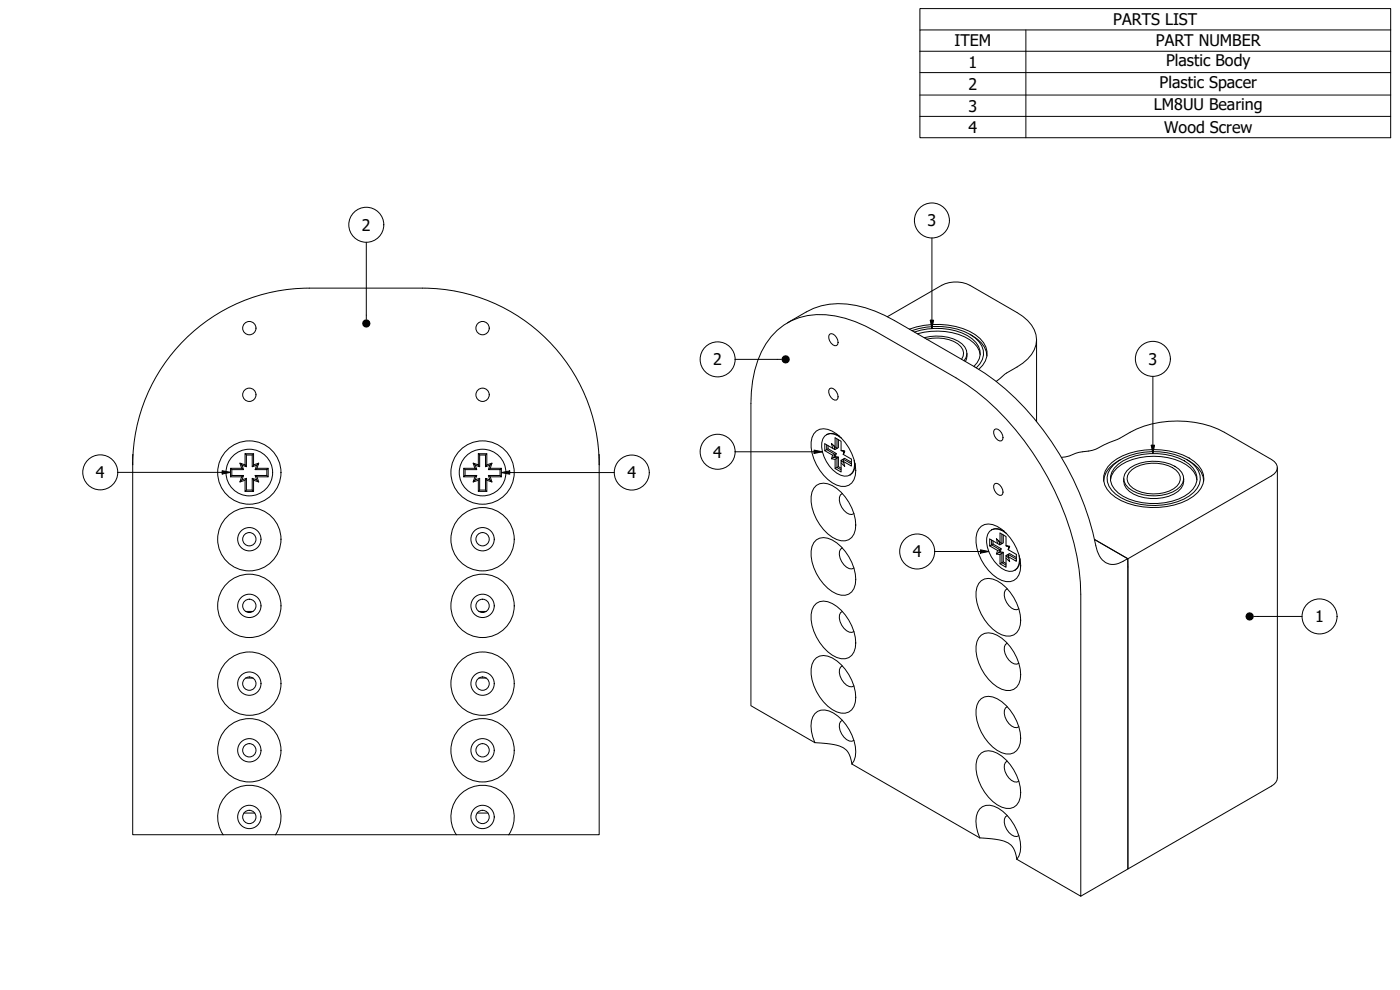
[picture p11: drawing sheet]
<svg xmlns="http://www.w3.org/2000/svg" width="420mm" height="297mm" viewBox="0 0 420 297" stroke-linecap="round" stroke-linejoin="round" font-family="sans-serif">
<defs><g id="words">
<g font-size="4.8">
<text x="334.1" y="7.5">PARTS LIST</text>
<text x="286.5" y="13.9">ITEM</text>
<text x="346.9" y="13.9">PART NUMBER</text>
<text x="290.7" y="20.3">1</text>
<text x="349.9" y="19.9">Plastic Body</text>
<text x="290.7" y="26.9">2</text>
<text x="348" y="26.5">Plastic Spacer</text>
<text x="290.7" y="33.5">3</text>
<text x="346.3" y="33">LM8UU Bearing</text>
<text x="290.7" y="39.9">4</text>
<text x="349.4" y="39.9">Wood Screw</text>
<text x="108.6" y="69.2">2</text>
<text x="278.4" y="67.9">3</text>
<text x="214.1" y="109.6">2</text>
<text x="344.7" y="109.5">3</text>
<text x="214.1" y="137.3">4</text>
<text x="28.8" y="143.5">4</text>
<text x="188.3" y="143.5">4</text>
<text x="273.9" y="167.2">4</text>
<text x="394.7" y="186.7">1</text>
</g>
</g></defs>
<!-- layer: Visible (ISO) -->
<g fill="none" stroke="#000" stroke-width=".3">
<path d="M236.3 96.8l5.7-3.2a21.8 21.8 0 0 1 17.7-1.2l5.9 2.2 2.9 1.6 24 13.9a78.8 78.8 0 0 1 29.6 33.8 89.3 89.3 0 0 1 7.2 21.5 4.9 4.9 0 0 0 7.7 3l1.4-.8 .1 93.1-14.1 8.2M266.3 95l16.3-9.4a9.3 9.3 0 0 1 8.5 0l14.1 8.2a10 10 0 0 1 5.9 8.1 10 10 0 0 1-5.9 8.2 22.9 22.9 0 0 0-6.2 4.3M272.9 98.8a23.6 23.6 0 0 1 19.8 1.6 6.1 6.1 0 0 1 2.2 9.2l-1.1 1.2M273.7 99.2a22.2 22.2 0 0 1 17.4 1.1 7 7 0 0 1 4.1 6.2l-.4 1.4-.7 1.3-1.1 1.2M274.4 99.6a19.9 19.9 0 0 1 17.4 2.1 5.1 5.1 0 0 1 .5 8.2M249 100.3a1.53 1.53 0 0 1 2.1 1 1.75 1.75 0 0 1 0 2.4 2.4 2.4 0 0 1-2.1-3.4zM249 116.6a1.53 1.53 0 0 1 2.1 1 1.75 1.75 0 0 1 0 2.4 2.4 2.4 0 0 1-2.1-3.4zM275.3 100.1a20.2 20.2 0 0 1 15.7 1.8 6.4 6.4 0 0 1 3.2 4.5M277.4 101.3a13.5 13.5 0 0 1 11.3 1.9 3.5 3.5 0 0 1 .6 5M278.1 101.8a11.4 11.4 0 0 1 10.2 2.2 2.92 2.92 0 0 1 .3 3.8M290.2 106l-.1 1.7-.4 .8M291.1 100.3a8.2 8.2 0 0 1 5.1 6.5"/>
<path d="M311.1 101.9v24.6M39.8 139.5a53 53 0 0 1 53-53h34a53 53 0 0 1 53 53M39.8 139.5v111h112.9M39.9 136.5l-.1 3M72 139l1.5 .5 .5 .5-1.4-.4zM72 139l.5 1.5 .6 .4-.5-1.3M73.5 136.1v3.4M74 136.5v3.5M76.1 139.5v-3.4l-.4 .4v3.5M76.1 136.1h-2.6l.5 .4h1.7M77.6 139l-1.5 .5-.4 .5 1.3-.4M142 139l1.6 .5 .3 .5-1.3-.4z"/>
<path d="M142 139l.5 1.5 .6 .4-.5-1.3M143.6 136.1v3.4M143.9 136.5v3.5M146.1 139.5v-3.4l-.4 .4v3.5M146.1 136.1h-2.5l.3 .4h1.8M147.6 139l-1.5 .5-.4 .5 1.3-.4M179.7 136.5l.1 3M179.8 139.5v111h-27.1M245 129.3a4.4 4.4 0 0 1 4.8 .1 14.3 14.3 0 0 1 6.9 13.3 3.7 3.7 0 0 1-5.6 2.9 14.3 14.3 0 0 1-7.7-12.9l.3-1.4 .5-1.1zM247.5 135.2l2.4 1.4 .7-.3-.3 .9 .4-.2M248 130.4a3.3 3.3 0 0 1 3.8 .4l-.1-.1M248.1 133.5v1.4l.4-.2"/>
<path d="M248.5 133.7v1l2.5 1.4-.3 .9 .9 .2v2.8l.8 .5M249.9 134.5l-2.4-1.4v2.1l.6-.3 2.5 1.4 .4-.2M249.9 136.6l-.4 1 .8-.4 .9 .2M250.3 133.8l.3 1.1-.7-.4-.4-1.5 1.7 1.5M250.6 134.1v-2.7l1.8 1v2.7M250.6 137.8v2.8l.6-.3 1.2 .7M250.9 134.3l.1 .4-.4 .2M251.2 137.4l-.6 .4-1.1-.2M251.2 131.7v2.8M251.2 137.4v2.9l.4-.3M251.6 131.9v2.4l-.4 .2M251.6 137.2l-.4 .2"/>
<path d="M252.4 138.9l1.1 1-.5-2.1 2.5 1.4M252.6 131.5a3.9 3.9 0 0 0-5.1-.6 7 7 0 0 0 .5 7.6 7 7 0 0 0 6.4 4.3 3.1 3.1 0 0 0 2.1-3.3l-.1-1.4M253 137.8l.5-.3 2 1.2M253.1 138.1l-.3-.2-.4 .2M253.2 136.4l.3-1.1-.5 1 2.5 1.5v2l-2.3-1.3M253.3 138.9l-.9-.8v3.5l-1.8-1M253.5 135.3l-1.1-.2 1 .3M256.6 139.2v-.1a3.5 3.5 0 0 1-1.6 3.5M298.5 128.9a1.53 1.53 0 0 1 2.1 .9 1.74 1.74 0 0 1 0 2.5 2.4 2.4 0 0 1-2.1-3.4zM318.5 137.2a10.5 10.5 0 0 0 4.4-1.2l2.1-.5a11.4 11.4 0 0 0 6.3-2l1.7-.8a22.2 22.2 0 0 0 6.2-3 31.3 31.3 0 0 1 28.3 0l14.1 8.2a2.59 2.59 0 0 1 1.7 2.4 2.59 2.59 0 0 1-1.7 2.5l-43.1 24.9M333.7 138.8a22 22 0 0 1 19.3-3 10.8 10.8 0 0 1 8.2 6.6 6.2 6.2 0 0 1-3.1 6.5 22.8 22.8 0 0 1-23.3 .3 6.2 6.2 0 0 1-3.1-7.9l.8-1.3zM334.2 139.4a20 20 0 0 1 18.2-3.1 10 10 0 0 1 7.7 6.3 5.9 5.9 0 0 1-3.2 6.2 21.1 21.1 0 0 1-22.1-.5 5.5 5.5 0 0 1-.6-8.9z"/>
<path d="M335.6 139.3a19.3 19.3 0 0 1 21.3 0 5.1 5.1 0 0 1 0 8.6 19.3 19.3 0 0 1-21.3 0 5.1 5.1 0 0 1 0-8.6zM336.3 137.9a8.2 8.2 0 0 0-5.1 6.5M356.1 137.9a8.2 8.2 0 0 1 5.1 6.5M69.2 140.5v2.6l.4-.4h3.5M69.2 143.1h3.3l.6-.4-.5 1.3M69.6 140.9v1.8M72.5 140.5h-3.3l.4 .4h3.5M72.5 143.1l-.5 1.5 .6-.6 1.4-.5M73.5 144.1v3.3l.5-.4h1.7M74 143.5l-.5 .6-1.5 .5M74 143.5v3.5M75.7 143.5v3.5l.4 .4h-2.6"/>
<path d="M76.6 140.9l.5-.4h3.4l-.4 .4zM76.6 142.7l.4 1.3 .6 .6-1.5-.5M77 144l-1.3-.5 .4 .6v3.3M77.1 140.5l.5-1.5-.6 .6-.4 1.3M80.1 142.7h-3.5l.5 .4 .5 1.5M80.1 140.9v1.8l.4 .4h-3.4M80.5 140.5v2.6M139.2 140.5v2.6l.4-.4h3.5M139.2 143.1h3.3l.6-.4-.5 1.3M139.6 140.9v1.8M142.5 140.5h-3.3l.4 .4h3.5M142.5 143.1l-.5 1.5 .6-.6 1.3-.5"/>
<path d="M143.6 144.1v3.3l.3-.4h1.8M143.9 143.5l-.3 .6-1.6 .5M143.9 143.5v3.5M145.7 143.5v3.5l.4 .4h-2.5M146.6 140.9l.5-.4h3.4l-.4 .4zM146.6 142.7l.4 1.3 .6 .6-1.5-.5M147 144l-1.3-.5 .4 .6v3.3M147.1 140.5l.5-1.5-.6 .6-.4 1.3M150.1 142.7h-3.5l.5 .4 .5 1.5M150.1 140.9v1.8l.4 .4h-3.4M150.5 140.5v2.6M245 145.6a4.4 4.4 0 0 1 4.8 .1 14.3 14.3 0 0 1 6.9 13.3 3.7 3.7 0 0 1-5.6 2.9 14.3 14.3 0 0 1-7.7-12.9l.3-1.4 .5-1.1z"/>
<path d="M252.8 148.1a2.31 2.31 0 0 0-.7 3 4.5 4.5 0 0 0 3.6 3.3l.6-.3M294.5 157.9a4.3 4.3 0 0 1 4.8 0 14.3 14.3 0 0 1 6.9 13.3 3.7 3.7 0 0 1-5.6 2.9 14.3 14.3 0 0 1-7.7-12.9l.3-1.3 .5-1.2zM297.5 159a3.3 3.3 0 0 1 3.8 .3h-.1M298.5 145.2a1.53 1.53 0 0 1 2.1 1 1.74 1.74 0 0 1 0 2.4 2.4 2.4 0 0 1-2.1-3.4zM333.3 144a8.4 8.4 0 0 1 6.6-6.2 20.3 20.3 0 0 1 16 1.6 6.4 6.4 0 0 1 3.3 4.6M337.2 143.6a4.4 4.4 0 0 0 3 4.7 13.7 13.7 0 0 0 13.3-.8 4 4 0 0 0 1.7-3.9M338.2 141.2a12.9 12.9 0 0 1 14.4-1.3 4 4 0 0 1 2.3 5 9.3 9.3 0 0 1-8.2 3.9 10.5 10.5 0 0 1-8.9-3.4 3.3 3.3 0 0 1 .4-4.2zM339.7 140.9a11.8 11.8 0 0 1 13.3 .2 3.3 3.3 0 0 1-.8 5.6 12.2 12.2 0 0 1-12.2-.2 3.2 3.2 0 0 1-.3-5.6zM383.4 140.3v93.1a3 3 0 0 1-1.8 2.5l-43.1 24.8v-93l-10-5.8 9.9 5.7M245 162a4.4 4.4 0 0 1 4.8 0 14.3 14.3 0 0 1 6.9 13.3 3.7 3.7 0 0 1-5.6 2.9 14.3 14.3 0 0 1-7.7-12.9l.3-1.4 .5-1.1zM252.8 164.4a2.31 2.31 0 0 0-.7 3.1 4.5 4.5 0 0 0 3.6 3.2l.6-.3M294.5 174.2a4.3 4.3 0 0 1 4.8 .1 14.3 14.3 0 0 1 6.9 13.3 3.7 3.7 0 0 1-5.6 2.9 14.3 14.3 0 0 1-7.7-12.9l.3-1.4 .5-1.1z"/>
<path d="M297 163.8l2.4 1.4 .7-.3-.3 .9 .4-.2M297.6 162v1.5l.4-.3M298 162.3v.9l2.5 1.5-.3 .9 .9 .1v2.9l.8 .5M299.4 163.1l-2.4-1.4v2.1l.6-.3 2.5 1.4 .4-.2M299.4 165.2l-.4 1 .8-.4 .9 .2M299.8 162.3l.3 1.2-.7-.4-.4-1.5 1.7 1.5M300.1 162.7v-2.8l1.8 1.1v2.7M300.1 166.4v2.8l.6-.4 1.2 .7M300.4 162.9l.1 .3-.4 .3M300.7 166l-.6 .4-1.1-.2M300.7 160.3v2.8M300.7 166v2.8l.4-.2"/>
<path d="M301.1 160.5v2.4l-.4 .2M301.1 165.7l-.4 .3M301.9 167.5l1.1 1-.5-2.2 2.5 1.5M302.1 160.1a3.9 3.9 0 0 0-5.1-.7 7 7 0 0 0 .5 7.7 7 7 0 0 0 6.4 4.3 3.1 3.1 0 0 0 2.1-3.4l-.1-1.3M302.3 176.6a2.31 2.31 0 0 0-.7 3.1 4.4 4.4 0 0 0 3.5 3.2l.7-.2M302.5 166.3l.5-.2 2 1.2M302.6 166.7l-.3-.3-.4 .3M302.7 165l.3-1.1-.5 1 2.5 1.4v2.1l-2.3-1.4M302.8 167.5l-.9-.8v3.5l-1.8-1M303 163.9l-1.1-.2 .9 .3M306.1 167.8v-.1a3.5 3.5 0 0 1-1.6 3.4M73.7 183.5h2.2"/>
<path d="M143.7 183.5h2.2M245 197.4a4.4 4.4 0 0 1 4.8 0 14.3 14.3 0 0 1 6.9 13.3 3.7 3.7 0 0 1-5.6 2.9 14.3 14.3 0 0 1-7.7-12.9l.3-1.4 .5-1.1zM245 181a4.4 4.4 0 0 1 4.8 .1 14.3 14.3 0 0 1 6.9 13.3 3.7 3.7 0 0 1-5.6 2.9 14.3 14.3 0 0 1-7.7-12.9l.3-1.4 .5-1.1zM252.8 199.8a2.3 2.3 0 0 0-.7 3.1 4.5 4.5 0 0 0 3.6 3.2l.6-.3M252.8 183.5a2.3 2.3 0 0 0-.7 3 4.5 4.5 0 0 0 3.6 3.3l.6-.3M294.5 190.5a4.3 4.3 0 0 1 4.8 .1 14.3 14.3 0 0 1 6.9 13.3 3.7 3.7 0 0 1-5.6 2.9 14.3 14.3 0 0 1-7.7-12.9l.3-1.4 .5-1.1zM302.3 193a2.31 2.31 0 0 0-.7 3.1 4.4 4.4 0 0 0 3.5 3.2l.7-.3M73.7 203.5h2.2M143.7 203.5h2.2M252.8 216.1a2.3 2.3 0 0 0-.7 3.1 4.5 4.5 0 0 0 3.6 3.2l.6-.3M294.5 209.6a4.3 4.3 0 0 1 4.8 .1 14.3 14.3 0 0 1 6.9 13.3 3.7 3.7 0 0 1-5.6 2.9 14.2 14.2 0 0 1-7.7-12.9l.3-1.4 .5-1.2zM302.3 212a2.31 2.31 0 0 0-.7 3.1 4.4 4.4 0 0 0 3.5 3.2l.7-.2"/>
<path d="M244.5 222.8l-19.1-11.1v-90.6a31.7 31.7 0 0 1 6.1-20.1 19.4 19.4 0 0 1 19.2-6.2 38.3 38.3 0 0 1 12.1 4.7l24.1 13.9a78.8 78.8 0 0 1 29.6 33.7 73.2 73.2 0 0 1 7.9 31.2v90.6l-19.2-11.1M244.5 222.8a8.7 8.7 0 0 1 0-8.6 4.1 4.1 0 0 1 5.6-.3 14.3 14.3 0 0 1 6.6 13.1l-.4 1.3-.6 .9M244.5 222.8a22.4 22.4 0 0 1 8.6 1.5 6.3 6.3 0 0 1 2.6 4.9M255.7 229.2l38.3 22.2M294.5 225.9a4.3 4.3 0 0 1 4.8 .1 14.3 14.3 0 0 1 6.9 13.3 3.7 3.7 0 0 1-5.6 2.9 14.2 14.2 0 0 1-7.7-12.9l.3-1.4 .5-1.1zM302.3 228.4a2.31 2.31 0 0 0-.7 3 4.4 4.4 0 0 0 3.5 3.3l.7-.3M67 250.5a9.5 9.5 0 0 1 7.8-14.9 9.5 9.5 0 0 1 7.9 14.9M73.2 244h3.2M137 250.5a9.5 9.5 0 0 1 7.8-14.9 9.5 9.5 0 0 1 7.9 14.9M143.2 244h3.2M294 251.4a8.7 8.7 0 0 1 0-8.7 4.1 4.1 0 0 1 5.6-.2 14.4 14.4 0 0 1 6.6 13.1l-.4 1.2-.6 1M294 251.4a22.5 22.5 0 0 1 8.6 1.5 6.3 6.3 0 0 1 2.6 4.9"/>
<path d="M302.3 244.7a2.31 2.31 0 0 0-.7 3.1 4.4 4.4 0 0 0 3.5 3.2l.7-.3"/>
<circle cx="74.8" cy="98.5" r="2"/>
<circle cx="144.8" cy="98.5" r="2"/>
<circle cx="74.8" cy="118.5" r="2"/>
<circle cx="144.8" cy="118.5" r="2"/>
<circle cx="74.8" cy="141.8" r="9.5"/>
<circle cx="74.8" cy="141.8" r="7"/>
<circle cx="144.8" cy="141.8" r="9.5"/>
<circle cx="144.8" cy="141.8" r="7"/>
<circle cx="74.8" cy="161.8" r="9.5"/>
<circle cx="74.8" cy="161.8" r="3.5"/>
<circle cx="74.8" cy="161.8" r="2"/>
<circle cx="144.8" cy="161.8" r="9.5"/>
<circle cx="144.8" cy="161.8" r="3.5"/>
<circle cx="144.8" cy="161.8" r="2"/>
<circle cx="74.8" cy="181.8" r="9.5"/>
<circle cx="74.8" cy="181.8" r="3.5"/>
<circle cx="74.8" cy="181.8" r="2"/>
<circle cx="144.8" cy="181.8" r="9.5"/>
<circle cx="144.8" cy="181.8" r="3.5"/>
<circle cx="144.8" cy="181.8" r="2"/>
<circle cx="74.8" cy="205.1" r="9.5"/>
<circle cx="74.8" cy="205.1" r="3.5"/>
<circle cx="74.8" cy="205.1" r="2"/>
<circle cx="144.8" cy="205.1" r="9.5"/>
<circle cx="144.8" cy="205.1" r="3.5"/>
<circle cx="144.8" cy="205.1" r="2"/>
<circle cx="74.8" cy="225.1" r="9.5"/>
<circle cx="74.8" cy="225.1" r="3.5"/>
<circle cx="74.8" cy="225.1" r="2"/>
<circle cx="144.8" cy="225.1" r="9.5"/>
<circle cx="144.8" cy="225.1" r="3.5"/>
<circle cx="144.8" cy="225.1" r="2"/>
<circle cx="74.8" cy="245.1" r="3.5"/>
<circle cx="74.8" cy="245.1" r="2"/>
<circle cx="144.8" cy="245.1" r="3.5"/>
<circle cx="144.8" cy="245.1" r="2"/>
</g>
<!-- layer: Symbol (ISO) -->
<g fill="none" stroke="#000" stroke-width=".3">
<path d="M276.1 9v-6.4h141.3v6.4M276.1 15.4h141.3M307.9 9v32.3M417.4 9h-141.3v6.4M417.4 9v32.3h-141.3v-25.9M276.1 21.8h141.3M276.1 28.5h141.3M276.1 34.9h141.3M109.9 72.7v23.1M279.7 71.4v27.2M279.2 96.1h1l-.5 2.5zM220.6 107.8h13.9"/>
<path d="M346 112.9v23.2M220.6 135.6h26.2M244.3 135.1l2.5 .5-2.5 .5zM345.5 133.6h1l-.5 2.5zM35.3 141.7h33.9M66.7 141.2l2.5 .5-2.5 .5zM150.5 141.8l2.5-.5v1zM150.5 141.8h33.9M280.5 165.5h16.2M294.2 165l2.5 .5-2.5 .5zM376.3 185h14.5"/>
<circle cx="109.9" cy="67.4" r="5.3"/>
<circle cx="279.7" cy="66.1" r="5.3"/>
<circle cx="215.4" cy="107.8" r="5.3"/>
<circle cx="346" cy="107.7" r="5.3"/>
<circle cx="215.4" cy="135.5" r="5.3"/>
<circle cx="30.1" cy="141.7" r="5.3"/>
<circle cx="189.6" cy="141.8" r="5.3"/>
<circle cx="275.3" cy="165.5" r="5.3"/>
<circle cx="396" cy="185" r="5.3"/>
</g>
<g fill="#000">
<path d="M279.2 96.1h1l-.5 2.5z" fill-rule="evenodd"/>
<path d="M244.3 135.1l2.5 .5-2.5 .5z" fill-rule="evenodd"/>
<path d="M345.5 133.6h1l-.5 2.5z" fill-rule="evenodd"/>
<path d="M66.7 141.2l2.5 .5-2.5 .5z" fill-rule="evenodd"/>
<path d="M150.5 141.8l2.5-.5v1z" fill-rule="evenodd"/>
<path d="M294.2 165l2.5 .5-2.5 .5z" fill-rule="evenodd"/>
<circle cx="109.9" cy="97.1" r="1.25"/>
<circle cx="235.8" cy="107.8" r="1.25"/>
<circle cx="375" cy="185" r="1.25"/>
</g>
<use href="#words"/>
</svg>
